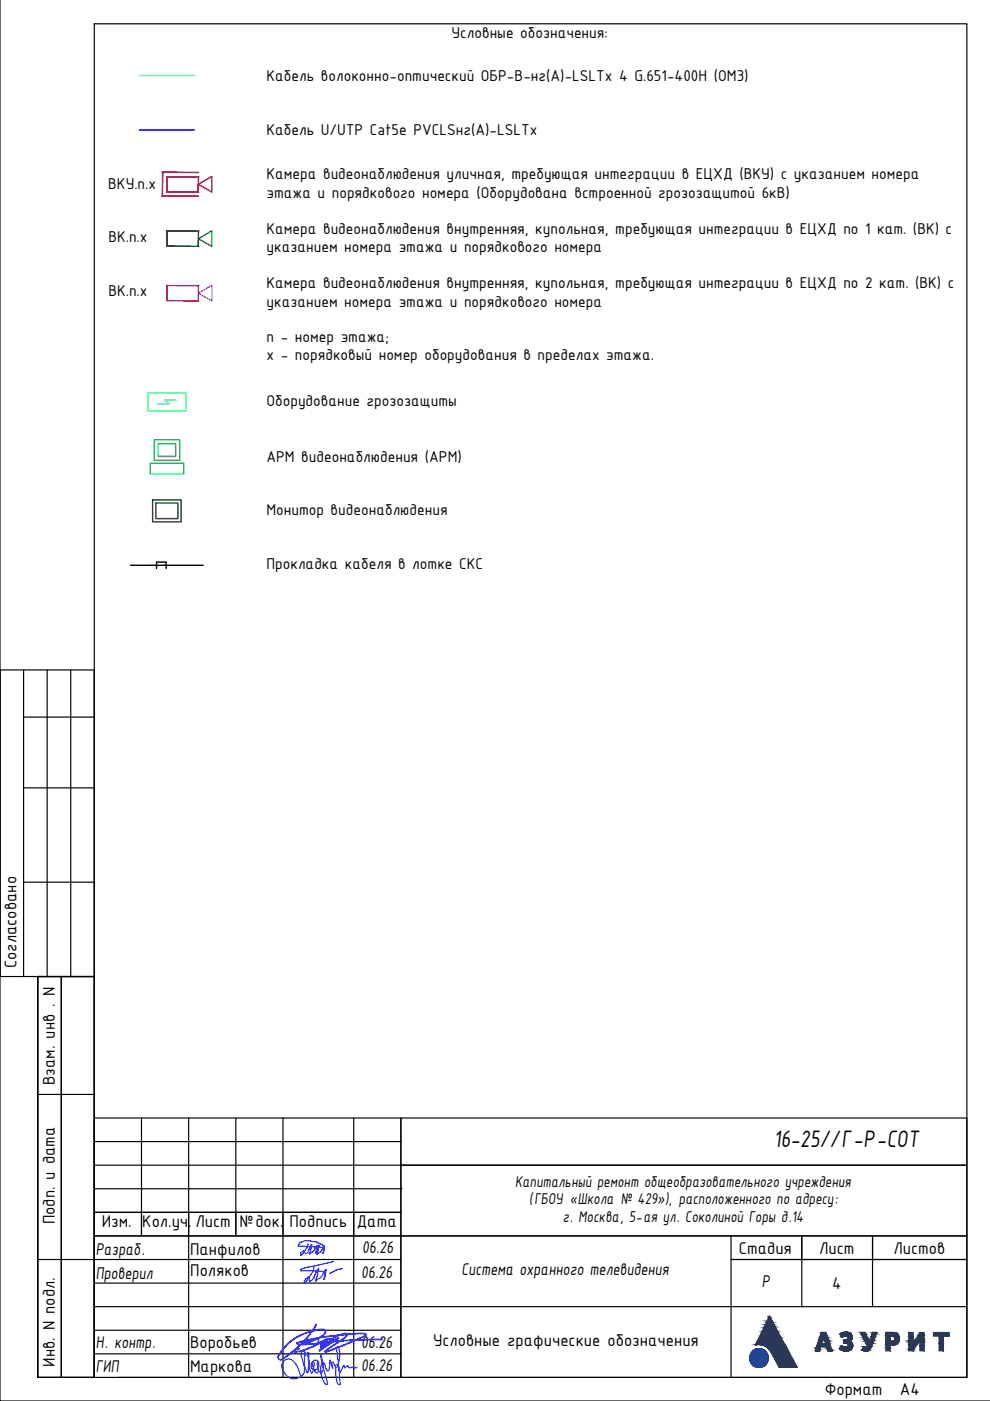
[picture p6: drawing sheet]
<svg xmlns="http://www.w3.org/2000/svg" width="210mm" height="297mm" viewBox="0 0 210 297" stroke-linecap="round" stroke-linejoin="round" font-family="sans-serif">
<defs><g id="words">
<text font-size="5.5" x="164" y="243.2">16-25//Г-Р-СОТ</text>
<g font-size="3.9">
<text x="3.5" y="205.3" transform="rotate(-90 3.5 205.3)">Согласовано</text>
<text x="11.7" y="230.1" transform="rotate(-90 11.7 230.1)">Взам. инв . N</text>
<text x="11.7" y="259.6" transform="rotate(-90 11.7 259.6)">Подп. и дата</text>
<text x="21.6" y="260.1">Изм.</text>
<text x="30.2" y="260.1">Кол.уч.</text>
<text x="41.4" y="260.1">Лист</text>
<text x="50.8" y="260.1">№док.</text>
<text x="61.4" y="260.1">Подпись</text>
<text x="75.6" y="260.1">Дата</text>
<text x="20.3" y="266.2">Разраб.</text>
<text x="40.3" y="266.1">Панфилов</text>
<text x="76.8" y="265.7">06.26</text>
<text x="156.6" y="265.9">Стадия</text>
<text x="173.7" y="265.9">Лист</text>
<text x="189.4" y="265.9">Листов</text>
<text x="20.3" y="271.2">Проверил</text>
<text x="40.3" y="270.6">Поляков</text>
<text x="76.6" y="271">06.26</text>
<text x="97.9" y="270.4">Система охранного телевидения</text>
<text x="161.5" y="272.9">Р</text>
<text x="176.4" y="273.4">4</text>
<text x="20.3" y="285.8">Н. контр.</text>
<text x="40.3" y="285.7">Воробьев</text>
<text x="76.6" y="285.8">06.26</text>
<text x="91.8" y="285.4">Условные графические обозначения</text>
<text x="11.7" y="289.8" transform="rotate(-90 11.7 289.8)">Инв. N подл.</text>
<text x="20.3" y="290.9">ГИП</text>
<text x="40.3" y="290.8">Маркова</text>
<text x="76.6" y="290.6">06.26</text>
<text x="174.9" y="295.7">Формат</text>
<text x="190.8" y="295.8">А4</text>
</g>
<g font-size="3.6">
<text x="95.7" y="8.1">Условные обозначения:</text>
<text x="56.5" y="17.2">Кабель волоконно-оптический ОБР-В-нг(А)-LSLTx 4 G.651-400H (OM3)</text>
<text x="56.5" y="28.7">Кабель U/UTP Cat5e PVCLSнг(А)-LSLTx</text>
<text x="22.9" y="40.1">ВКУ.n.х</text>
<text x="56.5" y="38">Камера видеонаблюдения уличная, требующая интеграции в ЕЦХД (ВКУ) с указанием номера</text>
<text x="56.5" y="42">этажа и порядкового номера (Оборудована встроенной грозозащитой 6кВ)</text>
<text x="23" y="51.3">ВК.n.х</text>
<text x="56.5" y="49.6">Камера видеонаблюдения внутренняя, купольная, требующая интеграции в ЕЦХД по 1 кат. (ВК) с</text>
<text x="56.5" y="53.5">указанием номера этажа и порядкового номера</text>
<text x="23" y="62.8">ВК.n.х</text>
<text x="56.5" y="61.2">Камера видеонаблюдения внутренняя, купольная, требующая интеграции в ЕЦХД по 2 кат. (ВК) с</text>
<text x="56.5" y="65">указанием номера этажа и порядкового номера</text>
<text x="56.5" y="72.5">n - номер этажа;</text>
<text x="56.5" y="76.4">x - порядковый номер оборудования в пределах этажа.</text>
<text x="56.5" y="86">Оборудование грозозащиты</text>
<text x="56.5" y="97.9">АРМ видеонаблюдения (АРМ)</text>
<text x="56.5" y="109.1">Монитор видеонаблюдения</text>
<text x="56.5" y="120.7">Прокладка кабеля в лотке СКС</text>
<text x="109.2" y="251.6">Капитальный ремонт общеобразовательного учреждения</text>
<text x="112.2" y="255.3">(ГБОУ «Школа № 429»), расположенного по адресу:</text>
<text x="119.3" y="259">г. Москва, 5-ая ул. Соколиной Горы д.14</text>
</g>
</g></defs>
<g fill="#fff" stroke="#fff" stroke-width=".21">
<path d="M20 7.9l183.8 129.3h-183.8z"/>
<path d="M35.4 52.2l6.7-1.6v1.6z"/>
<path d="M42.1 50.6l2.8-1.7v3.4z"/>
<path d="M35.4 40.7l6.7-1.6v1.6z"/>
<path d="M42.1 39.1l2.8-1.7v3.3z"/>
<path d="M35.4 63.8l6.7-1.6v1.6z"/>
<path d="M42.1 62.2l2.8-1.7v3.3z"/>
<path d="M204.6 5.1v132.1h-.8zM20 7.9l183.8 129.3 .8-132.1zM20 5.1h184.6l-184.6 2.8z"/>
<path d="M35.4 49l6.7 1.6v-1.6zM35.4 49l6.7 1.6-6.7 1.6z"/>
<path d="M35.4 37.5l6.7 1.6v-1.6zM35.4 37.5l6.7 1.6-6.7 1.6z"/>
<path d="M35.4 60.6l6.7 1.6v-1.6zM35.4 60.6l6.7 1.6-6.7 1.6z"/>
</g>
<path d="M29.6 27.5h11.6" fill="none" stroke="#00f" stroke-width=".3"/>
<path d="M31.9 98.2h7.1v2.3h-7.1zM32.7 93.3h5.4v4.3h-5.4zM33.5 94.1h3.7v2.7h-3.7z" fill="none" stroke="#0f0" stroke-width=".3"/>
<path d="M29.6 16h11.6M31.4 83.3h8v3.9h-8zM37.4 84.9h-2.5l1 .7h-2.5" fill="none" stroke="#0ff" stroke-width=".3"/>
<path d="M32.4 106h6v4.6h-6zM33 106.7h4.7v3.3h-4.7z" fill="none" stroke="#136734" stroke-width=".3"/>
<path d="M35.4 52.2l6.7-1.6 2.8 1.7M35.4 40.7l6.7-1.6 2.8 1.6M35.4 63.8l6.7-1.6 2.8 1.6" fill="none" stroke="#fff" stroke-width=".21"/>
<path d="M35.4 52.2l6.7 .1zM35.4 52.2l6.7 .1zM42.1 49v3.3zM42.1 49l-.1 3.2zM35.3 49h6.8zM35.3 49l6.7 .1zM35.3 49v3.2zM35.4 49.1l-.1 3.1z" fill="#00b800" stroke="#00b800" stroke-width=".21"/>
<path d="M42.1 50.6l2.8-1.7v3.4z" fill="none" stroke="#00b800" stroke-width=".3"/>
<g fill="#f00" stroke="#f00" stroke-width=".21">
<path d="M35.4 40.6l6.7 .1zM35.4 40.6l6.7 .1zM42.1 37.4v3.3zM42.1 37.4l-.1 3.2zM35.3 37.4h6.8zM35.3 37.4l6.7 .1zM35.3 37.4v3.3zM35.4 37.5l-.1 3.2z"/>
<path d="M34.5 41.6h7.6zM34.5 41.6h-.1h7.7zM34.5 36.6l-.1 5zM34.4 36.5v5.1zM34.4 36.5l7.7 .1zM34.4 36.5l7.7 .1z"/>
</g>
<path d="M42.1 39.1l2.8-1.7v3.3z" fill="none" stroke="#f00" stroke-width=".3"/>
<path d="M35.4 63.7l6.7 .1zM35.4 63.7l6.7 .1zM42.1 60.5v3.3zM42.1 60.5l-.1 3.2zM35.3 60.5h6.8zM35.3 60.5l6.7 .1zM35.3 60.5v3.3zM35.4 60.6l-.1 3.2z" fill="#f0f" stroke="#f0f" stroke-width=".21"/>
<path d="M42.1 62.2l2.8-1.7v3.3z" fill="none" stroke="#f0f" stroke-width=".3"/>
<path d="M27.7 119.9h15.4M33.2 120.5v-1.3h2v1.3" fill="none" stroke="#000" stroke-width=".3"/>
<g fill="none" stroke="#000" stroke-width=".25">
<path d="M0 0v297h210M20 5h185v287h-185zM0 142h20v65h-20zM0 142v65M5 152h15M5 142v65M10 142v65M15 142v65M20 142v150M5 167h15M5 187h15M8 207v85h12"/>
<path d="M8 207h12v85h-12zM8 207h12M13 207v85M8 232h12M30 237v25M40 237v55M50 237v25M60 237v55M75 237v55M85 237v55M20 252h65M20 247h185"/>
<path d="M20 242h65M20 257h65M30 252h.1M40 252h.1M60 252h.1M85 252h.1M8 267h77M20 272h65M20 277h185M20 262h185M155 267h50M155 262v30"/>
<path d="M170 262v15M185 262v15M20 292v-55h185v55h-179.9M20 282h65M20 287h65"/>
</g>
<path d="M64.6 286.8v3.4a2.21 2.21 0 0 1-1.7 2.1 2.21 2.21 0 0 1-2.4-1 1.94 1.94 0 0 1-.3-2.7 1.49 1.49 0 0 1 2.4 .5l.5 .7 .6 1.9M64.8 287.4a.73 .73 0 0 0-.8-.9l-.1 .1a6.2 6.2 0 0 0 .6 2.9l.7 1.6 .3-4a.21 .21 0 0 0-.1-.3 .21 .21 0 0 0-.2 .3l.4 2.7 .5 1.3 .2-.3 .3-1.6a.4 .4 0 0 0-.5-.3 .4 .4 0 0 0-.1 .6l.1 .6 .7 .7a.37 .37 0 0 0 .5 .3 .37 .37 0 0 0 .2-.5v-.6a1.13 1.13 0 0 0-.5-1.6 .84 .84 0 0 0-.8 .5 .84 .84 0 0 0 .2 .9l.3 .7a.92 .92 0 0 0 .6-1.5 1.81 1.81 0 0 0 .8 2.1 1.59 1.59 0 0 0 .4-1.9l-.6-2.1 1.5 6.4a.7 .7 0 0 1-.8-.7l-.4-1.1-.2-1.4a.89 .89 0 0 1 .8-1.3l.1 .2a1.25 1.25 0 0 0 .7 1.4l.3-1.2 .1-1 .5 1.7a.79 .79 0 0 1 .1-1.3l.7 1.1a4.4 4.4 0 0 0 .3-4.3l-.3 .3 .2 .9a22 22 0 0 1 .5 5.4l.1 1.2a.46 .46 0 0 1-.5 0 .46 .46 0 0 1-.2-.4l-.2-1.6v-1.9a.46 .46 0 0 1 .5 0 .46 .46 0 0 1 .1 .6l.1 .6 .2 .3 .8-1.5 .3 .5 .5-.5 .4 .5 .6-.1 .6 .2 .4-.2" fill="none" stroke="#003fff" stroke-width=".25"/>
<path d="M67 280.7l-1.4 2.1a20.5 20.5 0 0 1-6.2 5.5 .64 .64 0 0 1-.5-.5 .64 .64 0 0 1 .3-.7 11.3 11.3 0 0 1 9.5-5.2l.3 .2-.1 .4-.7 .7-2.8 1.4-.8 .3-.1-.1a3.9 3.9 0 0 1 2.9-.9 .95 .95 0 0 1-.7 1.4 10.1 10.1 0 0 1-4.2 1.3l-.2-.1 .1-.3 1-.3M67.1 280.9l-1.4 2.1a19.3 19.3 0 0 1-6.3 5.4 .66 .66 0 0 1-.4-.6 .66 .66 0 0 1 .3-.6 11.3 11.3 0 0 1 9.5-5.2l.1 .1a.99 .99 0 0 1-.7 1.3l-2.7 1.3-.8 .3-.2-.1a3.8 3.8 0 0 1 3-.8 1.06 1.06 0 0 1-.9 1.4 9.4 9.4 0 0 1-4.1 1.2l-.1-.3 1.1-.4M81.1 283.9l-7 .2-9.5 .9a2.17 2.17 0 0 1-1.7-.2l1.7-.6 3.5-.7 5.9-.7 2.9-.1a.42 .42 0 0 1 .4-.1 .42 .42 0 0 1 .2 .4l-2.9 1.4-4.9 2a.66 .66 0 0 1-.9 .1l3.8-2.6a1.71 1.71 0 0 0 1-1.1 1.57 1.57 0 0 0-1.7 .2 12.3 12.3 0 0 0-4.2 3.4l4.1-2.8-2.8 1.3a.73 .73 0 0 1-1.1 0l.2-.2a3.3 3.3 0 0 1 2.3-.9h.1a3.1 3.1 0 0 1-2.3 1.8l-.2-.1a2.78 2.78 0 0 1 1.6-1.7l-1.1 .4-1.3 .9M81.2 284l-7.1 .2-9.4 .9a2.14 2.14 0 0 1-1.8-.2l2-.7 3.3-.6 5.9-.7 2.8-.1a.42 .42 0 0 1 .5-.1 .42 .42 0 0 1 .2 .4l-3.2 1.5-4.6 1.9a.68 .68 0 0 1-.9 .1l3.8-2.6a1.7 1.7 0 0 0 1-1.1 1.54 1.54 0 0 0-1.7 .2 12.4 12.4 0 0 0-4.3 3.4l4.2-2.8-2.9 1.3a.55 .55 0 0 1-1-.1l.3-.2a3.3 3.3 0 0 1 2.1-.8l.2 .1a3.3 3.3 0 0 1-2.5 1.7v-.1a2.74 2.74 0 0 1 1.6-1.7l-1.2 .5-1.2 .8" fill="none" stroke="#1616e3" stroke-width=".25"/>
<path d="M65.3 263.8l-.2 .8-1.3 1.6a.59 .59 0 0 1 .1-.7 .59 .59 0 0 1 .6-.2 .44 .44 0 0 0 .5 .4 .44 .44 0 0 0 .4-.5l.6-1.3-.4 2 .9-.6 .8-1.3-.4 1.7 .2-.8-.3-.5-3.5-.1-.1-.2a1.52 1.52 0 0 1 1.6-1h1.1a4.1 4.1 0 0 1 2.6 1.1M67.3 264.4h.6a.81 .81 0 0 1 .7 .5 .81 .81 0 0 1-.1 .9l.3-1.7-.7 1.2-.9 .7 .4-2-.5 .9M70.8 267.4l-6 1.3-1.1 .5 .1 .2h.6a12.3 12.3 0 0 1 4.3 .4 1.4 1.4 0 0 1 0 1.5l.4-2.2-1 1.6-1.2 .9 .7-2.6-.8 1.1a3.1 3.1 0 0 1-1.1 1.7l-.1-.1a.62 .62 0 0 0-.3-.9l-.1 .1a.77 .77 0 0 0-.6 1.1l1.6-2.2 .3-1M72.6 269l-1.1 .2-1.6 .8" fill="none" stroke="#00f" stroke-width=".25"/>
<g fill="#2a3756" stroke="#2a3756" stroke-width=".21">
<path d="M160.2 285.1h.1z"/>
<path d="M182.4 282.5h.5z"/>
<path d="M183.3 286.5h.6z"/>
<path d="M179.3 282.4h.2z"/>
<path d="M179.5 283.3h1.2z"/>
<path d="M179.2 284.1h1.3z"/>
<path d="M178.5 285.3h.1z"/>
<path d="M179.1 286.5h.6z"/>
<path d="M175.5 286.4h1z"/>
<path d="M163.1 279.1l.1 .1zM163.1 279.1l.1 .1z"/>
<path d="M163.1 279.2l.2 .1zM163.1 279.2l.2 .1h-.3z"/>
<path d="M163 279.3l.4 .1-.1-.1zM163 279.3l.4 .1h-.5z"/>
<path d="M162.9 279.4l.8 .7-.3-.7zM162.9 279.4l.8 .7h-1.1z"/>
<path d="M162.6 280.1l1.3 .2-.2-.2zM162.6 280.1l1.3 .2h-1.4z"/>
<path d="M162.5 280.3l1.6 .6-.2-.6zM162.5 280.3l1.6 .6h-1.9z"/>
<path d="M162.2 280.9l2.2 .4-.3-.4zM162.2 280.9l2.2 .4h-2.4z"/>
<path d="M162 281.3l2.5 .2-.1-.2zM162 281.3l2.5 .2h-2.6z"/>
<path d="M161.9 281.5l3 .8-.4-.8zM161.9 281.5l3 .8h-3.4z"/>
<path d="M161.5 282.3l3.5 .1zM161.5 282.3l3.5 .1z"/>
<path d="M161.5 282.4l4.1 1.1-.6-1.1zM161.5 282.4l4.1 1.1h-4.7z"/>
<path d="M160.9 283.5l4.8 .3-.1-.3zM160.9 283.5l4.8 .3h-4.9z"/>
<path d="M160.8 283.8l5.3 .6-.4-.6zM160.8 283.8l5.3 .6h-5.6z"/>
<path d="M160.5 284.4l5.6 .1zM160.5 284.4l5.6 .1z"/>
<path d="M160.5 284.5l5.8 .4-.2-.4zM160.5 284.5l5.8 .4h-6z"/>
<path d="M160.3 284.9l6.1 .2-.1-.2zM160.3 284.9l6.1 .2h-6.2z"/>
<path d="M160.2 285.1h.7zM160.2 285.1h.5z"/>
<path d="M160.9 285.1h5.5zM160.9 285.1h5.5z"/>
<path d="M160.2 285.1h.5zM160.2 285.1h.3z"/>
<path d="M161.1 285.1h5.3zM161.1 285.1h5.3z"/>
<path d="M160.2 285.1h.3zM160.2 285.1h.1z"/>
<path d="M161.3 285.1h5.2zM161.3 285.1h5.2z"/>
<path d="M161.3 285.1h5.2zM161.3 285.1h5.2z"/>
<path d="M161.4 285.1l5.1 .1zM161.4 285.1l5.1 .1z"/>
<path d="M161.6 285.2h4.9zM161.6 285.2h4.9z"/>
<path d="M161.8 285.2l4.7 .1zM161.8 285.2l4.7 .1z"/>
<path d="M161.9 285.3l4.7 .1zM161.9 285.3l4.7 .1z"/>
<path d="M162.1 285.4h4.5zM162.1 285.4h4.5z"/>
<path d="M162.3 285.4l4.4 .1zM162.3 285.4l4.4 .1z"/>
<path d="M162.4 285.5l4.3 .1zM162.4 285.5l4.3 .1z"/>
<path d="M162.6 285.6l4.2 .1zM162.6 285.6l4.2 .1z"/>
<path d="M162.7 285.7l4.1 .1zM162.7 285.7l4.1 .1z"/>
<path d="M162.7 285.8l4.2 .1-.1-.1zM162.7 285.8l4.2 .1h-4.1z"/>
<path d="M162.8 285.9l4.1 .1v-.1zM162.8 285.9l4.1 .1h-3.9z"/>
<path d="M163 286l4 .1-.1-.1zM163 286l4 .1h-3.9z"/>
<path d="M163.1 286.1l4 .2-.1-.2zM163.1 286.1l4 .2h-3.9z"/>
<path d="M163.2 286.3l3.9 .1v-.1zM163.2 286.3l3.9 .1h-3.8z"/>
<path d="M163.3 286.4l3.9 .1-.1-.1zM163.3 286.4l3.9 .1h-3.8z"/>
<path d="M163.4 286.5l3.9 .2-.1-.2zM163.4 286.5l3.9 .2h-3.8z"/>
<path d="M163.5 286.7l4.1 .4-.3-.4zM163.5 286.7l4.1 .4h-3.9z"/>
<path d="M163.7 287.1l4.1 .6-.2-.6zM163.7 287.1l4.1 .6h-3.8z"/>
<path d="M164 287.7h3.8zM164 287.7h3.8z"/>
<path d="M164 287.7l4.2 .6-.4-.6zM164 287.7l4.2 .6h-3.9z"/>
<path d="M164.3 288.3l4 .2-.1-.2zM164.3 288.3l4 .2h-3.9z"/>
<path d="M164.4 288.5l4.1 .4-.2-.4zM164.4 288.5l4.1 .4h-3.8z"/>
<path d="M164.7 288.9l4.1 .6-.3-.6zM164.7 288.9l4.1 .6h-3.8z"/>
<path d="M165 289.5l4.1 .4-.3-.4zM165 289.5l4.1 .4h-3.9z"/>
<path d="M165.2 289.9h3.9zM165.2 289.9h3.3z"/>
<path d="M165.2 289.9h3.3zM165.2 289.9h1.9z"/>
<path d="M197.9 282.5l3.4 .4v-.4zM197.9 282.5l3.4 .4h-3.4z"/>
<path d="M197.9 282.9l3.4 .4v-.4zM197.9 282.9l3.4 .4h-3.4z"/>
<path d="M199.1 283.3l.9 1.6v-1.6zM199.1 283.3l.9 1.6h-.9z"/>
<path d="M199.1 284.9l.9 1.5v-1.5zM199.1 284.9l.9 1.5h-.9z"/>
<path d="M195 282.5l1 .6v-.6zM195 282.5l1 .6h-1.4z"/>
<path d="M192.7 282.5l.9 1v-1zM192.7 282.5l.9 1h-.9z"/>
<path d="M194.6 283.1l1.4 .8v-.8zM194.6 283.1l1.4 .8h-1.8z"/>
<path d="M195.1 283.9h.9zM195.1 283.9h.9z"/>
<path d="M194.2 283.9h.9zM194.2 283.9h.9z"/>
<path d="M194.2 283.9h.9zM194.2 283.9l.8 .1z"/>
<path d="M195.1 283.9l.9 .2v-.2zM195.1 283.9l.9 .2h-.9z"/>
<path d="M194.1 284l.8 .2 .1-.2zM194.1 284l.8 .2h-.9z"/>
<path d="M194 284.2h.9zM194 284.2l.9 .1z"/>
<path d="M192.7 283.5l.9 .8v-.8zM192.7 283.5l.9 .8h-.9z"/>
<path d="M195.1 284.1l.9 .4v-.4zM195.1 284.1l.9 .4h-1z"/>
<path d="M192.7 284.3l.9 .2v-.2zM192.7 284.3l.9 .2h-.9z"/>
<path d="M195 284.5l1 .1zM195 284.5l1 .1z"/>
<path d="M194 284.3l.7 .3 .2-.3zM194 284.3l.7 .3h-.9z"/>
<path d="M193.8 284.6h.9zM193.8 284.6l.8 .1z"/>
<path d="M192.7 284.5l.9 .2v-.2zM192.7 284.5l.9 .2h-.9z"/>
<path d="M193.7 284.7l.8 .2 .1-.2zM193.7 284.7l.8 .2h-.9z"/>
<path d="M193.6 284.9h.9zM193.6 284.9l.9 .1z"/>
<path d="M192.7 284.7l.9 .3v-.3zM192.7 284.7l.9 .3h-.9z"/>
<path d="M192.7 285l1.7 .1 .1-.1zM192.7 285l1.7 .1h-1.7z"/>
<path d="M195 284.6l1 .8v-.8zM195 284.6l1 .8h-1z"/>
<path d="M192.7 285.1l1.1 1 .6-1zM192.7 285.1l1.1 1h-1.1z"/>
<path d="M195 285.4l1 1v-1zM195 285.4l1 1h-1z"/>
<path d="M192.7 286.1l.9 .3 .2-.3zM192.7 286.1l.9 .3h-.9z"/>
<path d="M187.8 282.5h1.7zM187.8 282.5h1.7z"/>
<path d="M187.8 282.5h1.9zM187.8 282.5h1.9z"/>
<path d="M187.8 282.5l2 .1zM187.8 282.5l2 .1z"/>
<path d="M187.8 282.6h2.1zM187.8 282.6h2.1z"/>
<path d="M187.8 282.6l2.3 .1zM187.8 282.6l2.3 .1z"/>
<path d="M187.8 282.7l2.4 .1zM187.8 282.7l2.4 .1z"/>
<path d="M187.8 282.8l2.5 .1zM187.8 282.8l2.5 .1z"/>
<path d="M187.8 282.9h2.6zM187.8 282.9h2.6z"/>
<path d="M187.8 282.9l2.6 .1zM187.8 282.9l2.6 .1z"/>
<path d="M187.8 283l2.7 .1zM187.8 283l2.7 .1z"/>
<path d="M187.8 283.1l2.8 .1zM187.8 283.1l2.8 .1z"/>
<path d="M187.8 283.2l2.8 .1zM187.8 283.2l2.8 .1z"/>
<path d="M188.7 283.3h1.9zM188.7 283.3h1.9z"/>
<path d="M189.1 283.3h1.5zM189.1 283.3h1.5z"/>
<path d="M189.4 283.3h1.2zM189.4 283.3h1.2z"/>
<path d="M189.4 283.3l1.2 .1zM189.4 283.3l1.2 .1z"/>
<path d="M189.5 283.4h1.1zM189.5 283.4h1.1z"/>
<path d="M189.5 283.4h1.1zM189.5 283.4h1.1z"/>
<path d="M189.6 283.4l1.1 .1zM189.6 283.4l1.1 .1z"/>
<path d="M189.6 283.5l1.1 .1zM189.6 283.5l1.1 .1z"/>
<path d="M189.7 283.6h1zM189.7 283.6h1z"/>
<path d="M189.7 283.6l1 .1zM189.7 283.6l1 .1z"/>
<path d="M187.8 283.3l.9 .5v-.5zM187.8 283.3l.9 .5h-.9z"/>
<path d="M189.7 283.7l1 .1v-.1zM189.7 283.7l1 .1h-1z"/>
<path d="M189.7 283.8l1 .1zM189.7 283.8l1 .1z"/>
<path d="M189.7 283.9l1 .1v-.1zM189.7 283.9l1 .1h-1z"/>
<path d="M189.7 284h1zM189.7 284h1z"/>
<path d="M189.7 284l1 .1zM189.7 284l1 .1z"/>
<path d="M189.7 284.1h1zM189.7 284.1h1z"/>
<path d="M189.7 284.1h1zM189.7 284.1l1 .1z"/>
<path d="M189.6 284.2h1.1zM189.6 284.2h1z"/>
<path d="M189.6 284.2h1zM189.6 284.2l1 .1z"/>
<path d="M189.6 284.3h1zM189.5 284.3h1.1z"/>
<path d="M189.5 284.3h1.1zM189.5 284.3h1.1z"/>
<path d="M189.5 284.3h1.1zM189.4 284.4h1.2z"/>
<path d="M189.4 284.4h1.2zM189.3 284.4h1.3z"/>
<path d="M189.3 284.4h1.3zM189 284.4h1.6z"/>
<path d="M187.8 283.8l.9 .6v-.6zM187.8 283.8l.9 .6h-.9z"/>
<path d="M187.8 284.4h2.8zM187.8 284.4h2.8z"/>
<path d="M187.8 284.4h2.8zM187.8 284.4l2.8 .1z"/>
<path d="M187.8 284.5h2.8zM187.8 284.5h2.7z"/>
<path d="M187.8 284.5l2.6 .2 .1-.2zM187.8 284.5l2.6 .2h-2.6z"/>
<path d="M187.8 284.7l2.5 .1 .1-.1zM187.8 284.7l2.5 .1h-2.5z"/>
<path d="M187.8 284.8l2.4 .2 .1-.2zM187.8 284.8l2.4 .2h-2.4z"/>
<path d="M187.8 285h2.4zM187.8 285l2.2 .1z"/>
<path d="M187.8 285.1h2.2zM187.8 285.1h2z"/>
<path d="M187.8 285.1h2zM187.8 285.1l1.8 .1z"/>
<path d="M187.8 285.2h1.8zM187.8 285.2h1.6z"/>
<path d="M187.8 285.2h1.6zM187.8 285.2h1.3z"/>
<path d="M187.8 285.2l.9 .6v-.6zM187.8 285.2l.9 .6h-.9z"/>
<path d="M187.8 285.8l.9 .6v-.6zM187.8 285.8l.9 .6h-.9z"/>
<path d="M182.4 282.5h1.1zM182.4 282.5h1.1z"/>
<path d="M185 282.5h.8zM185 282.5h.8z"/>
<path d="M185 282.5h1zM185 282.5h1z"/>
<path d="M185 282.5h1zM185 282.5l.9 .1z"/>
<path d="M184.9 282.6l1 .2v-.2zM184.9 282.6l1 .2h-1z"/>
<path d="M182.4 282.5l1.2 .4-.1-.4zM182.4 282.5l1.2 .4h-1z"/>
<path d="M182.6 282.9h1.1zM182.6 282.9h1.1z"/>
<path d="M184.9 282.8l.7 .6 .3-.6zM184.9 282.8l.7 .6h-.9z"/>
<path d="M184.7 283.4h.9zM184.7 283.4h.9z"/>
<path d="M182.6 282.9l1.4 .7-.3-.7zM182.6 282.9l1.4 .7h-1z"/>
<path d="M183 283.6l1.1 .3-.1-.3zM183 283.6l1.1 .3h-1z"/>
<path d="M184.7 283.4l.7 .6 .2-.6zM184.7 283.4l.7 .6h-.9z"/>
<path d="M183.1 283.9l1.1 .2-.1-.2zM183.1 283.9l1.1 .2h-1z"/>
<path d="M184.5 284l.8 .2 .1-.2zM184.5 284l.8 .2h-.9z"/>
<path d="M184.4 284.2l.9 .2v-.2zM184.4 284.2l.9 .2h-.9z"/>
<path d="M183.2 284.1l1.1 .3-.1-.3zM183.2 284.1l1.1 .3h-.9z"/>
<path d="M184.4 284.4h.9zM184.4 284.4h.8z"/>
<path d="M184.3 284.4h.9zM184.3 284.4h.9z"/>
<path d="M183.4 284.4h.9zM183.4 284.4h.9z"/>
<path d="M183.4 284.4l1.7 .4 .1-.4zM183.4 284.4l1.7 .4h-1.5z"/>
<path d="M183.6 284.8l1.4 .2 .1-.2zM183.6 284.8l1.4 .2h-1.3z"/>
<path d="M183.7 285l1.1 .4 .2-.4zM183.7 285l1.1 .4h-.9z"/>
<path d="M183.9 285.4h.9zM183.9 285.4l.9 .1z"/>
<path d="M183.9 285.5h.9zM183.9 285.5h.9z"/>
<path d="M183.9 285.5h.9zM183.9 285.5h.9z"/>
<path d="M183.1 285.5l.2 .1zM183.1 285.5l.2 .1z"/>
<path d="M183.9 285.5h.9zM183.9 285.5l.9 .1z"/>
<path d="M183.1 285.6h.3zM183.1 285.6h.3z"/>
<path d="M183.8 285.6h1zM183.8 285.6h.9z"/>
<path d="M183.1 285.6h.4zM183.1 285.6h.4z"/>
<path d="M183.1 285.6l.4 .1zM183.1 285.6l.4 .1z"/>
<path d="M183.8 285.6h.9zM183.7 285.7h1z"/>
<path d="M183.1 285.7h.4zM183.1 285.7h.4z"/>
<path d="M183.7 285.7h1zM183.6 285.7h1.1z"/>
<path d="M183.1 285.7h.5zM183.1 285.7h.5z"/>
<path d="M183.1 285.7h1.6zM183.1 285.7h1.6z"/>
<path d="M183.1 285.7l1.6 .1v-.1zM183.1 285.7l1.6 .1h-1.7z"/>
<path d="M183 285.8l1.5 .2 .2-.2zM183 285.8l1.5 .2h-1.6z"/>
<path d="M182.9 286h1.6zM182.9 286h1.6z"/>
<path d="M182.9 286h1.6zM182.9 286l1.5 .1h-1.6z"/>
<path d="M182.8 286.1h1.6zM182.8 286.1l1.6 .1z"/>
<path d="M182.8 286.2h1.6zM182.8 286.2h1.6z"/>
<path d="M182.8 286.2h1.6zM182.8 286.2h1.5z"/>
<path d="M182.8 286.2h1.5zM182.8 286.2l1.5 .1z"/>
<path d="M182.9 286.3h1.4zM182.9 286.3h1.4z"/>
<path d="M182.9 286.3h1.4zM182.9 286.3h1.3z"/>
<path d="M183 286.3h1.2zM183 286.3l1.2 .1z"/>
<path d="M183 286.4h1.2zM183 286.4h1.1z"/>
<path d="M183.1 286.4h1zM183.1 286.4h.9z"/>
<path d="M183.2 286.4h.8zM183.2 286.4h.8z"/>
<path d="M183.2 286.4h.8zM183.2 286.4l.7 .1z"/>
<path d="M183.3 286.5h.6zM183.3 286.5h.6z"/>
<path d="M183.3 286.5h.4zM183.5 286.5h.2z"/>
<path d="M179.3 282.4h.4zM179.2 282.4h.5z"/>
<path d="M179.2 282.4l.5 .1zM179.1 282.5h.6z"/>
<path d="M179.1 282.5h.7zM178.9 282.5h.9z"/>
<path d="M178.9 282.5h1zM178.9 282.5h1z"/>
<path d="M178.9 282.5h1.1zM178.8 282.5h1.2z"/>
<path d="M178.8 282.5l1.3 .1zM178.7 282.6h1.4z"/>
<path d="M178.7 282.6h1.4zM178.6 282.6h1.5z"/>
<path d="M178.6 282.6h1.6zM178.5 282.6h1.7z"/>
<path d="M178.5 282.6l1.7 .1zM178.5 282.7h1.7z"/>
<path d="M178.5 282.7h1.8zM178.3 282.7h2z"/>
<path d="M178.3 282.7l2.1 .1zM178.3 282.8h2.1z"/>
<path d="M178.3 282.8h2.1zM178.2 282.8h2.2z"/>
<path d="M178.2 282.8l2.3 .1zM178.1 282.9h2.4z"/>
<path d="M178.1 282.9h2.4zM178.1 282.9h2.4z"/>
<path d="M178.1 282.9l2.5 .2-.1-.2zM178.1 282.9l2.5 .2h-2.4z"/>
<path d="M178.2 283.1h2.4zM178.2 283.1h2.4z"/>
<path d="M178.2 283.1l2.5 .1-.1-.1zM178.2 283.1l2.5 .1h-2.4z"/>
<path d="M178.3 283.2h2.4zM178.3 283.2h2.4z"/>
<path d="M178.3 283.2h1zM178.3 283.2l.9 .1z"/>
<path d="M179.3 283.2l1.4 .1zM179.3 283.2l1.4 .1z"/>
<path d="M178.3 283.3h.9zM178.3 283.3h.8z"/>
<path d="M179.4 283.3h1.3zM179.4 283.3h1.3z"/>
<path d="M179.5 283.3h1.2zM179.5 283.3h1.2zM179.5 283.3h1.2z"/>
<path d="M178.3 283.3h.8zM178.3 283.3h.6z"/>
<path d="M179.5 283.3l1.2 .1zM179.5 283.3l1.2 .1z"/>
<path d="M178.3 283.3h.6zM178.3 283.3l.5 .1z"/>
<path d="M178.4 283.4h.4zM178.4 283.4h.4z"/>
<path d="M179.6 283.4h1.1zM179.6 283.4h1.1z"/>
<path d="M179.6 283.4h1.1zM179.6 283.4h1.1z"/>
<path d="M178.4 283.4h.4zM178.4 283.4h.3z"/>
<path d="M179.7 283.4l1 .1zM179.7 283.4l1 .1z"/>
<path d="M178.4 283.4h.3zM178.4 283.4l.1 .1z"/>
<path d="M179.7 283.5l1 .1zM179.7 283.5l1 .1zM179.7 283.6h1zM179.7 283.6h1z"/>
<path d="M179.7 283.6h1zM179.7 283.6l1 .1z"/>
<path d="M179.7 283.7h1zM179.7 283.7h1z"/>
<path d="M179.7 283.7h1zM179.7 283.7l1 .1z"/>
<path d="M179.7 283.8h1zM179.7 283.8h1z"/>
<path d="M179.7 283.8h1zM179.7 283.8l1 .1zM179.7 283.9h1zM179.7 283.9h1z"/>
<path d="M179.7 283.9h1zM179.7 283.9h.9z"/>
<path d="M179.6 283.9h1zM179.6 283.9h1z"/>
<path d="M179.6 283.9h1zM179.6 283.9l1 .1z"/>
<path d="M179.6 284h1zM179.6 284h1z"/>
<path d="M179.6 284h1zM179.5 284h1.1z"/>
<path d="M179.5 284h1.1zM179.4 284h1.2z"/>
<path d="M179.4 284h1.2zM179.2 284.1h1.3zM179.1 284.1h1.4z"/>
<path d="M179.1 284.1h1.4zM178.9 284.1h1.6z"/>
<path d="M178.9 284.1l1.6 .1v-.1zM178.9 284.1l1.6 .1h-1.6z"/>
<path d="M178.9 284.2h1.6zM178.9 284.2l1.5 .1z"/>
<path d="M178.9 284.3h1.5zM178.9 284.3l1.4 .1z"/>
<path d="M178.9 284.4h1.4zM178.9 284.4h1.3z"/>
<path d="M178.9 284.4h1.4zM178.9 284.4h1.4z"/>
<path d="M178.9 284.4l1.4 .1zM178.9 284.4l1.4 .1z"/>
<path d="M178.9 284.5h1.5zM178.9 284.5h1.5z"/>
<path d="M178.9 284.5l1.6 .1zM178.9 284.5l1.6 .1z"/>
<path d="M178.9 284.6l1.7 .1zM178.9 284.6l1.7 .1z"/>
<path d="M178.9 284.7l1.8 .1zM178.9 284.7l1.8 .1z"/>
<path d="M178.9 284.8h1.8zM178.9 284.8h1.8z"/>
<path d="M178.9 284.8h1.8zM178.9 284.8h1.8z"/>
<path d="M179.2 284.8h1.5zM179.2 284.8h1.5z"/>
<path d="M179.5 284.8h1.2zM179.5 284.8h1.2z"/>
<path d="M179.5 284.8l1.2 .1zM179.5 284.8l1.2 .1z"/>
<path d="M179.6 284.9h1.1zM179.6 284.9h1.1z"/>
<path d="M179.7 284.9h1zM179.7 284.9h1z"/>
<path d="M179.7 284.9h1zM179.7 284.9h1z"/>
<path d="M179.7 284.9l1.1 .1zM179.7 284.9l1.1 .1z"/>
<path d="M179.8 285h1zM179.8 285h1z"/>
<path d="M179.8 285h1zM179.8 285h1z"/>
<path d="M179.8 285l1 .1zM179.8 285l1 .1z"/>
<path d="M179.8 285.1h1zM179.8 285.1h1z"/>
<path d="M179.8 285.1h1zM179.8 285.1h1z"/>
<path d="M179.8 285.1l1 .1zM179.8 285.1l1 .1z"/>
<path d="M179.8 285.2l1 .1zM179.8 285.2l1 .1z"/>
<path d="M179.8 285.3h1zM179.8 285.3h1z"/>
<path d="M178.4 285.3l.2 .1zM178.4 285.4h.2z"/>
<path d="M179.8 285.3l1 .1zM179.8 285.3l1 .1z"/>
<path d="M179.8 285.4h1zM179.8 285.4h1z"/>
<path d="M178.4 285.4h.3zM178.4 285.4h.3h-.4z"/>
<path d="M179.8 285.4h1zM179.8 285.4l1 .1z"/>
<path d="M179.8 285.5h1zM179.8 285.5h1z"/>
<path d="M178.3 285.4l.5 .1zM178.3 285.4l.5 .1h-.5z"/>
<path d="M179.7 285.5h1.1zM179.7 285.5h1.1z"/>
<path d="M179.7 285.5h1.1zM179.7 285.6h1.1z"/>
<path d="M179.7 285.6h1.1zM179.6 285.6h1.2z"/>
<path d="M178.3 285.5l.7 .1zM178.3 285.5l.7 .1z"/>
<path d="M178.2 285.6h.8zM178.2 285.6h.8z"/>
<path d="M179.6 285.6h1.2zM179.6 285.6h1.2z"/>
<path d="M179.6 285.6h1.2zM179.5 285.6h1.3z"/>
<path d="M178.2 285.6h.9zM178.2 285.6h.9z"/>
<path d="M178.2 285.6h1zM178.2 285.6h1z"/>
<path d="M179.5 285.6l1.3 .1zM179.3 285.7h1.5z"/>
<path d="M178.2 285.6l1.1 .1zM178.2 285.6l1.1 .1z"/>
<path d="M178.2 285.7h2.6zM178.2 285.7h2.5z"/>
<path d="M178.2 285.7l2.5 .1v-.1zM178.2 285.7l2.5 .1h-2.6z"/>
<path d="M178.1 285.8h2.6zM178.1 285.8h2.6z"/>
<path d="M178.1 285.8h2.6zM178.1 285.8h2.6z"/>
<path d="M178 285.8h2.7zM178 285.8l2.6 .1z"/>
<path d="M178 285.9h2.6zM178 285.9h2.6z"/>
<path d="M178 285.9h2.6zM178 285.9h2.6z"/>
<path d="M178 285.9h2.6zM178 285.9l2.6 .1z"/>
<path d="M178.1 286h2.5zM178.1 286h2.5z"/>
<path d="M178.1 286h2.5zM178.1 286l2.4 .1z"/>
<path d="M178.2 286.1h2.3zM178.2 286.1h2.3z"/>
<path d="M178.2 286.1h2.3zM178.2 286.1l2.2 .1z"/>
<path d="M178.4 286.2h2zM178.4 286.2h1.9z"/>
<path d="M178.4 286.2h1.9zM178.4 286.2l1.9 .1z"/>
<path d="M178.5 286.3h1.8zM178.5 286.3h1.7z"/>
<path d="M178.6 286.3h1.6zM178.6 286.3h1.5z"/>
<path d="M178.6 286.3h1.5zM178.6 286.3l1.4 .1z"/>
<path d="M178.8 286.4h1.2zM178.8 286.4h1.2z"/>
<path d="M178.8 286.4h1.2zM178.8 286.4h1.1z"/>
<path d="M179 286.4h.9zM179 286.4l.8 .1z"/>
<path d="M179 286.5h.8zM179 286.5h.7z"/>
<path d="M179.1 286.5h.4zM179.2 286.5h.3z"/>
<path d="M174.1 282.5h1zM174.1 282.5h1z"/>
<path d="M174.1 282.5l1.1 .2-.1-.2zM174.1 282.5l1.1 .2h-1.1z"/>
<path d="M174.1 282.7l1.3 .5-.2-.5zM174.1 282.7l1.3 .5h-1.5z"/>
<path d="M173.9 283.2l1.5 .2v-.2zM173.9 283.2l1.5 .2h-1.6z"/>
<path d="M174.6 283.4h.8zM174.6 283.4h.8z"/>
<path d="M173.8 283.4h.8zM173.8 283.4l.8 .1z"/>
<path d="M174.6 283.4l.9 .2-.1-.2zM174.6 283.4l.9 .2h-.8z"/>
<path d="M173.8 283.5l.8 .1v-.1zM173.8 283.5l.8 .1h-.9z"/>
<path d="M173.7 283.6h.9zM173.7 283.6h.9z"/>
<path d="M174.7 283.6l.9 .4-.1-.4zM174.7 283.6l.9 .4h-.8z"/>
<path d="M173.7 283.6l.7 .5 .2-.5zM173.7 283.6l.7 .5h-.8z"/>
<path d="M174.8 284l.9 .2-.1-.2zM174.8 284l.9 .2h-.9z"/>
<path d="M174.8 284.2l1 .2-.1-.2zM174.8 284.2l1 .2h-.9z"/>
<path d="M174.9 284.4l1 .3-.1-.3zM174.9 284.4l1 .3h-.9z"/>
<path d="M173.6 284.1l.7 .6 .1-.6zM173.6 284.1l.7 .6h-.9z"/>
<path d="M173.4 284.7h.9zM173.4 284.7l.8 .1z"/>
<path d="M175 284.7l.9 .1v-.1zM175 284.7l.9 .1h-.9z"/>
<path d="M173.4 284.8h.8zM173.4 284.8h.8z"/>
<path d="M173.3 284.8l2.8 .5-.2-.5zM173.3 284.8l2.8 .5h-2.9z"/>
<path d="M173.2 285.3l3 .3-.1-.3zM173.2 285.3l3 .3h-3.1z"/>
<path d="M173.1 285.6l.9 .1v-.1zM173.1 285.6l.9 .1h-1z"/>
<path d="M175.2 285.6l1.1 .4-.1-.4zM175.2 285.6l1.1 .4h-.9z"/>
<path d="M173 285.7l.9 .3 .1-.3zM173 285.7l.9 .3h-1z"/>
<path d="M175.4 286l1 .2-.1-.2zM175.4 286l1 .2h-1z"/>
<path d="M172.9 286l.9 .4 .1-.4zM172.9 286l.9 .4h-1z"/>
<path d="M172.8 286.4h1zM172.8 286.4h1z"/>
<path d="M175.4 286.2l1.1 .2-.1-.2zM175.4 286.2l1.1 .2h-1z"/>
<path d="M175.5 286.4h1zM176 286.4h.5z"/>
<path d="M172.9 286.4h.9zM172.9 286.4h.9z"/>
</g>
<g fill="#1447b7" stroke="#1447b7" stroke-width=".21">
<path d="M160.8 285.9h.3z"/>
<path d="M160.6 289.9h.6z"/>
<path d="M160.8 285.9l.4 .1zM160.6 286h.6z"/>
<path d="M160.6 286h.8zM160.5 286h.9z"/>
<path d="M160.5 286h.9zM160.4 286h1z"/>
<path d="M160.4 286h1.1zM160.3 286h1.2z"/>
<path d="M160.3 286l1.3 .1zM160.2 286.1h1.4z"/>
<path d="M160.2 286.1h1.5zM160.1 286.1h1.6z"/>
<path d="M160.1 286.1l1.8 .1zM160 286.2h1.9z"/>
<path d="M160 286.2h1.9zM160 286.2h1.9z"/>
<path d="M160 286.2l2.1 .1zM159.8 286.3h2.3z"/>
<path d="M159.8 286.3h2.3zM159.8 286.3h2.3z"/>
<path d="M159.8 286.3l2.4 .1zM159.6 286.4h2.6z"/>
<path d="M159.6 286.4h2.6zM159.6 286.4h2.6z"/>
<path d="M159.6 286.4l2.7 .1zM159.5 286.5h2.8z"/>
<path d="M159.5 286.5h2.8zM159.5 286.5h2.8z"/>
<path d="M159.5 286.5l2.9 .1zM159.5 286.5l2.9 .1h-3z"/>
<path d="M159.4 286.6l3.1 .1zM159.4 286.6l3.1 .1z"/>
<path d="M159.4 286.7l3.1 .1zM159.4 286.7l3.1 .1h-3.2z"/>
<path d="M159.3 286.8h3.3zM159.3 286.8h3.3z"/>
<path d="M159.3 286.8l3.3 .1zM159.3 286.8l3.3 .1h-3.4z"/>
<path d="M159.2 286.9l3.5 .1zM159.2 286.9l3.5 .1z"/>
<path d="M159.2 287l3.5 .1zM159.2 287l3.5 .1h-3.6z"/>
<path d="M159.1 287.1l3.7 .1zM159.1 287.1l3.7 .1z"/>
<path d="M159.1 287.2l3.7 .1zM159.1 287.2l3.7 .1z"/>
<path d="M159 287.3l3.8 .1zM159 287.3l3.8 .1z"/>
<path d="M159 287.4l3.9 .1zM159 287.4l3.9 .1z"/>
<path d="M159 287.5l3.9 .1zM159 287.5l3.9 .1z"/>
<path d="M159 287.6h3.9zM159 287.6h3.9z"/>
<path d="M159 287.6l3.9 .1zM159 287.6l3.9 .1h-4z"/>
<path d="M158.9 287.7l4 .1zM158.9 287.7l4 .1z"/>
<path d="M158.9 287.8l4 .1v-.1zM158.9 287.8l4 .1h-4z"/>
<path d="M158.9 287.9l4 .1zM158.9 287.9l4 .1z"/>
<path d="M158.9 288l4 .1v-.1zM158.9 288l4 .1h-4z"/>
<path d="M158.9 288.1h4zM158.9 288.1l4 .1z"/>
<path d="M159 288.2l3.9 .1v-.1zM159 288.2l3.9 .1h-3.9z"/>
<path d="M159 288.3h3.9zM159 288.3l3.9 .1z"/>
<path d="M159 288.4l3.8 .1 .1-.1zM159 288.4l3.8 .1h-3.8z"/>
<path d="M159 288.5h3.8zM159 288.5l3.8 .1z"/>
<path d="M159 288.6l3.8 .1v-.1zM159 288.6l3.8 .1h-3.7z"/>
<path d="M159.1 288.7h3.7zM159.1 288.7h3.6z"/>
<path d="M159.1 288.7h3.6zM159.1 288.7l3.6 .1z"/>
<path d="M159.1 288.8h3.6zM159.1 288.8l3.6 .1z"/>
<path d="M159.2 288.9h3.5zM159.2 288.9h3.4z"/>
<path d="M159.2 288.9l3.4 .1v-.1zM159.2 288.9l3.4 .1h-3.3z"/>
<path d="M159.3 289h3.3zM159.3 289l3.3 .1z"/>
<path d="M159.3 289.1h3.3zM159.3 289.1l3.2 .1z"/>
<path d="M159.4 289.2h3.1zM159.4 289.2h3z"/>
<path d="M159.4 289.2h3zM159.4 289.2l3 .1z"/>
<path d="M159.5 289.3h2.9zM159.5 289.3l2.8 .1z"/>
<path d="M159.6 289.4h2.7zM159.6 289.4h2.7z"/>
<path d="M159.6 289.4h2.7zM159.6 289.4l2.6 .1z"/>
<path d="M159.7 289.5h2.5zM159.7 289.5h2.4z"/>
<path d="M159.8 289.5h2.3zM159.8 289.5l2.3 .1z"/>
<path d="M159.8 289.6h2.3zM159.8 289.6h2.1z"/>
<path d="M159.9 289.6h2zM159.9 289.6l2 .1z"/>
<path d="M160 289.7h1.9zM160 289.7h1.8z"/>
<path d="M160 289.7h1.8zM160 289.7l1.7 .1z"/>
<path d="M160.1 289.8h1.6zM160.1 289.8h1.6z"/>
<path d="M160.2 289.8h1.5zM160.2 289.8h1.3z"/>
<path d="M160.3 289.8h1.2zM160.3 289.8l1.1 .1z"/>
<path d="M160.4 289.9h1zM160.4 289.9h1z"/>
<path d="M160.4 289.9h1zM160.4 289.9h.9z"/>
<path d="M160.6 289.9h.7zM160.6 289.9h.6z"/>
<path d="M160.6 289.9h.5zM160.7 289.9h.4z"/>
</g>
<use href="#words"/>
</svg>
